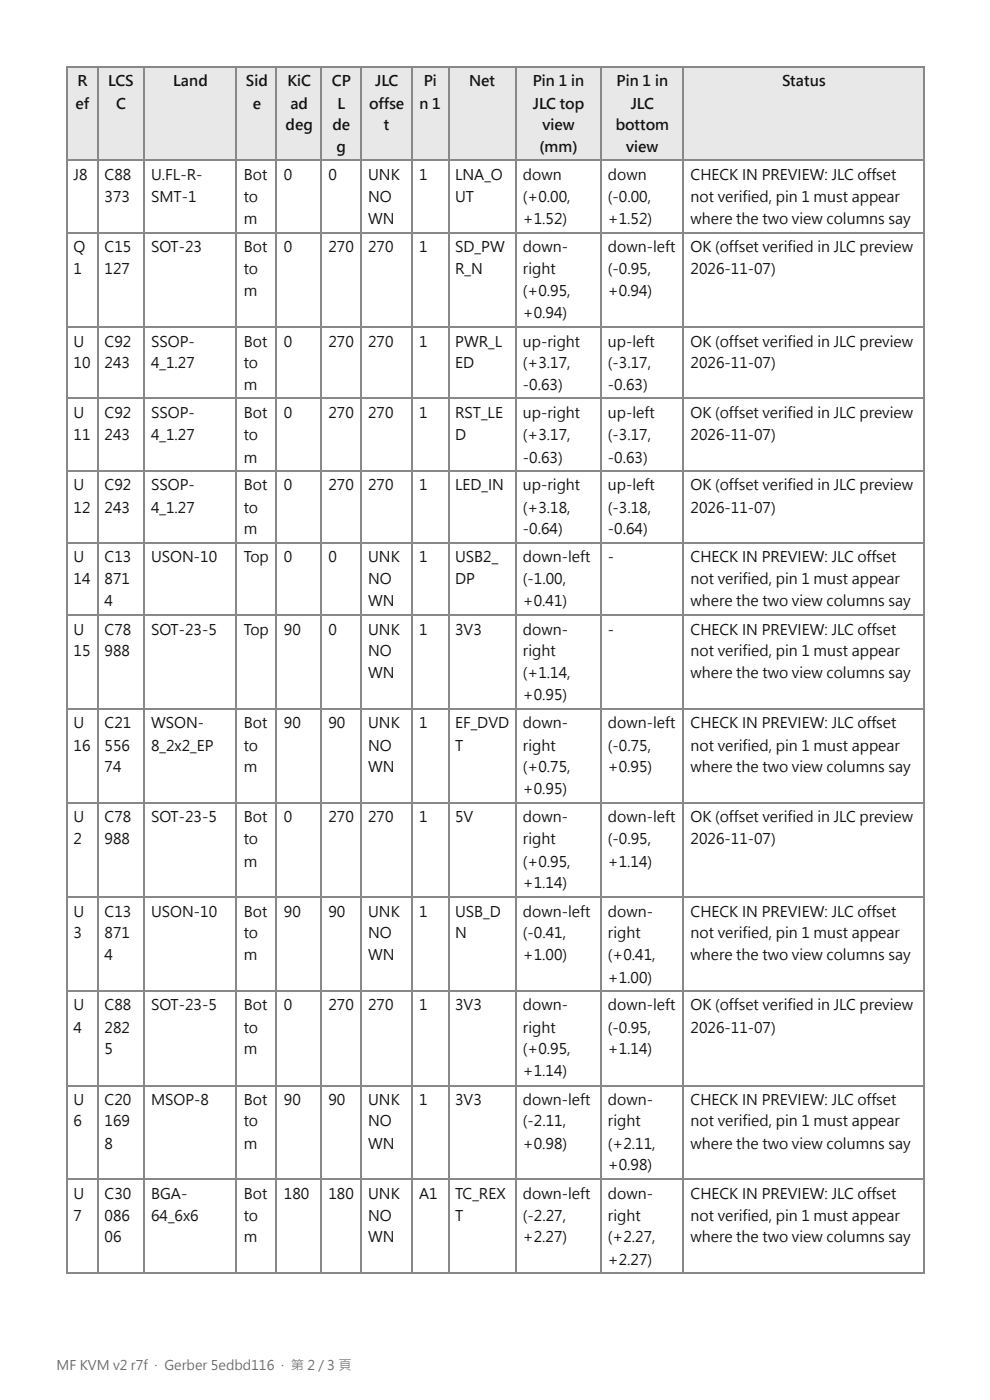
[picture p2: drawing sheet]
<svg xmlns="http://www.w3.org/2000/svg" width="210mm" height="297mm" viewBox="0 0 210 297" stroke-linecap="round" stroke-linejoin="round" font-family="sans-serif">
<defs><g id="words">
<g font-size="3.1" fill="#111">
<text x="16" y="23">ef</text>
<text x="16.4" y="18.3">R</text>
<text x="22.9" y="18.3">LCS</text>
<text x="24.6" y="23">C</text>
<text x="36.7" y="18.3">Land</text>
<text x="52.1" y="18.3">Sid</text>
<text x="53.6" y="23">e</text>
<text x="61" y="18.3">KiC</text>
<text x="61.6" y="23">ad</text>
<text x="70.4" y="18.3">CP</text>
<text x="71.6" y="23">L</text>
<text x="78.3" y="23">offse</text>
<text x="79.5" y="18.3">JLC</text>
<text x="88.9" y="23">n 1</text>
<text x="89.8" y="18.3">Pi</text>
<text x="99.5" y="18.3">Net</text>
<text x="113" y="18.3">Pin 1 in</text>
<text x="113" y="23">JLC top</text>
<text x="130.7" y="18.3">Pin 1 in</text>
<text x="133.7" y="23">JLC</text>
<text x="165.8" y="18.3">Status</text>
<text x="60.6" y="27.5">deg</text>
<text x="70.5" y="27.5">de</text>
<text x="81.4" y="27.5">t</text>
<text x="115" y="27.5">view</text>
<text x="130.5" y="27.5">bottom</text>
<text x="71.4" y="32.3">g</text>
<text x="114.4" y="32.3">(mm)</text>
<text x="132.8" y="32.3">view</text>
<text x="15.6" y="38.1">J8</text>
<text x="22.2" y="38.1">C88</text>
<text x="32" y="38.1">U.FL-R-</text>
<text x="51.7" y="38.1">Bot</text>
<text x="60.2" y="38.1">0</text>
<text x="69.6" y="38.1">0</text>
<text x="78" y="38.1">UNK</text>
<text x="88.9" y="38.1">1</text>
<text x="96.5" y="38.1">LNA_O</text>
<text x="110.9" y="38.1">down</text>
<text x="128.9" y="38.1">down</text>
<text x="146.4" y="38.1">CHECK IN PREVIEW: JLC offset</text>
<text x="22.2" y="42.9">373</text>
<text x="32" y="42.9">SMT-1</text>
<text x="51.7" y="42.9">to</text>
<text x="51.7" y="47.6">m</text>
<text x="78" y="42.9">NO</text>
<text x="78" y="47.6">WN</text>
<text x="96.5" y="42.9">UT</text>
<text x="110.9" y="42.9">(+0.00,</text>
<text x="110.9" y="47.6">+1.52)</text>
<text x="128.9" y="42.9">(-0.00,</text>
<text x="128.9" y="47.6">+1.52)</text>
<text x="146.4" y="42.9">not verified, pin 1 must appear</text>
<text x="146.4" y="47.6">where the two view columns say</text>
<text x="15.6" y="53.4">Q</text>
<text x="22.2" y="53.4">C15</text>
<text x="32" y="53.4">SOT-23</text>
<text x="51.7" y="53.4">Bot</text>
<text x="60.2" y="53.4">0</text>
<text x="69.6" y="53.4">270</text>
<text x="78" y="53.4">270</text>
<text x="88.9" y="53.4">1</text>
<text x="96.5" y="53.4">SD_PW</text>
<text x="110.9" y="53.4">down-</text>
<text x="128.9" y="53.4">down-left</text>
<text x="146.4" y="53.4">OK (offset verified in JLC preview</text>
<text x="15.6" y="58.2">1</text>
<text x="22.2" y="58.2">127</text>
<text x="51.7" y="58.2">to</text>
<text x="96.5" y="58.2">R_N</text>
<text x="110.9" y="58.2">right</text>
<text x="128.9" y="58.2">(-0.95,</text>
<text x="146.4" y="58.2">2026-11-07)</text>
<text x="51.7" y="62.7">m</text>
<text x="110.9" y="62.7">(+0.95,</text>
<text x="128.9" y="62.7">+0.94)</text>
<text x="110.9" y="67.5">+0.94)</text>
<text x="15.6" y="73.6">U</text>
<text x="22.2" y="73.6">C92</text>
<text x="32" y="73.6">SSOP-</text>
<text x="51.7" y="73.6">Bot</text>
<text x="60.2" y="73.6">0</text>
<text x="69.6" y="73.6">270</text>
<text x="78" y="73.6">270</text>
<text x="88.9" y="73.6">1</text>
<text x="96.5" y="73.6">PWR_L</text>
<text x="110.9" y="73.6">up-right</text>
<text x="128.9" y="73.6">up-left</text>
<text x="146.4" y="73.6">OK (offset verified in JLC preview</text>
<text x="15.6" y="78.1">10</text>
<text x="22.2" y="78.1">243</text>
<text x="32" y="78.1">4_1.27</text>
<text x="51.7" y="78.1">to</text>
<text x="51.7" y="82.8">m</text>
<text x="96.5" y="78.1">ED</text>
<text x="110.9" y="78.1">(+3.17,</text>
<text x="110.9" y="82.8">-0.63)</text>
<text x="128.9" y="78.1">(-3.17,</text>
<text x="128.9" y="82.8">-0.63)</text>
<text x="146.4" y="78.1">2026-11-07)</text>
<text x="15.6" y="88.6">U</text>
<text x="22.2" y="88.6">C92</text>
<text x="32" y="88.6">SSOP-</text>
<text x="51.7" y="88.6">Bot</text>
<text x="60.2" y="88.6">0</text>
<text x="69.6" y="88.6">270</text>
<text x="78" y="88.6">270</text>
<text x="88.9" y="88.6">1</text>
<text x="96.5" y="88.6">RST_LE</text>
<text x="110.9" y="88.6">up-right</text>
<text x="128.9" y="88.6">up-left</text>
<text x="146.4" y="88.6">OK (offset verified in JLC preview</text>
<text x="15.6" y="93.4">11</text>
<text x="22.2" y="93.4">243</text>
<text x="32" y="93.4">4_1.27</text>
<text x="51.7" y="93.4">to</text>
<text x="96.5" y="93.4">D</text>
<text x="110.9" y="93.4">(+3.17,</text>
<text x="128.9" y="93.4">(-3.17,</text>
<text x="146.4" y="93.4">2026-11-07)</text>
<text x="51.7" y="98.2">m</text>
<text x="110.9" y="98.2">-0.63)</text>
<text x="128.9" y="98.2">-0.63)</text>
<text x="15.6" y="104">U</text>
<text x="22.2" y="104">C92</text>
<text x="32" y="104">SSOP-</text>
<text x="51.7" y="104">Bot</text>
<text x="60.2" y="104">0</text>
<text x="69.6" y="104">270</text>
<text x="78" y="104">270</text>
<text x="88.9" y="104">1</text>
<text x="96.5" y="104">LED_IN</text>
<text x="110.9" y="104">up-right</text>
<text x="128.9" y="104">up-left</text>
<text x="146.4" y="104">OK (offset verified in JLC preview</text>
<text x="15.6" y="108.7">12</text>
<text x="22.2" y="108.7">243</text>
<text x="32" y="108.7">4_1.27</text>
<text x="51.7" y="108.7">to</text>
<text x="51.7" y="113.2">m</text>
<text x="110.9" y="108.7">(+3.18,</text>
<text x="110.9" y="113.2">-0.64)</text>
<text x="128.9" y="108.7">(-3.18,</text>
<text x="128.9" y="113.2">-0.64)</text>
<text x="146.4" y="108.7">2026-11-07)</text>
<text x="15.6" y="119.3">U</text>
<text x="22.2" y="119.3">C13</text>
<text x="32" y="119.3">USON-10</text>
<text x="51.7" y="119.3">Top</text>
<text x="60.2" y="119.3">0</text>
<text x="69.6" y="119.3">0</text>
<text x="78" y="119.3">UNK</text>
<text x="88.9" y="119.3">1</text>
<text x="96.5" y="119.3">USB2_</text>
<text x="110.9" y="119.3">down-left</text>
<text x="128.9" y="119.3">-</text>
<text x="146.4" y="119.3">CHECK IN PREVIEW: JLC offset</text>
<text x="15.6" y="123.8">14</text>
<text x="22.2" y="123.8">871</text>
<text x="78" y="123.8">NO</text>
<text x="96.5" y="123.8">DP</text>
<text x="110.9" y="123.8">(-1.00,</text>
<text x="146.4" y="123.8">not verified, pin 1 must appear</text>
<text x="22.2" y="128.6">4</text>
<text x="78" y="128.6">WN</text>
<text x="110.9" y="128.6">+0.41)</text>
<text x="146.4" y="128.6">where the two view columns say</text>
<text x="15.6" y="134.7">U</text>
<text x="22.2" y="134.7">C78</text>
<text x="32" y="134.7">SOT-23-5</text>
<text x="51.7" y="134.7">Top</text>
<text x="60.2" y="134.7">90</text>
<text x="69.6" y="134.7">0</text>
<text x="78" y="134.7">UNK</text>
<text x="88.9" y="134.7">1</text>
<text x="96.5" y="134.7">3V3</text>
<text x="110.9" y="134.7">down-</text>
<text x="128.9" y="134.7">-</text>
<text x="146.4" y="134.7">CHECK IN PREVIEW: JLC offset</text>
<text x="15.6" y="139.2">15</text>
<text x="22.2" y="139.2">988</text>
<text x="78" y="139.2">NO</text>
<text x="78" y="143.9">WN</text>
<text x="110.9" y="139.2">right</text>
<text x="110.9" y="143.9">(+1.14,</text>
<text x="146.4" y="139.2">not verified, pin 1 must appear</text>
<text x="146.4" y="143.9">where the two view columns say</text>
<text x="110.9" y="148.4">+0.95)</text>
<text x="15.6" y="154.5">U</text>
<text x="22.2" y="154.5">C21</text>
<text x="32" y="154.5">WSON-</text>
<text x="51.7" y="154.5">Bot</text>
<text x="60.2" y="154.5">90</text>
<text x="69.6" y="154.5">90</text>
<text x="78" y="154.5">UNK</text>
<text x="88.9" y="154.5">1</text>
<text x="96.5" y="154.5">EF_DVD</text>
<text x="110.9" y="154.5">down-</text>
<text x="128.9" y="154.5">down-left</text>
<text x="146.4" y="154.5">CHECK IN PREVIEW: JLC offset</text>
<text x="15.6" y="159.3">16</text>
<text x="22.2" y="159.3">556</text>
<text x="32" y="159.3">8_2x2_EP</text>
<text x="51.7" y="159.3">to</text>
<text x="78" y="159.3">NO</text>
<text x="96.5" y="159.3">T</text>
<text x="110.9" y="159.3">right</text>
<text x="128.9" y="159.3">(-0.75,</text>
<text x="146.4" y="159.3">not verified, pin 1 must appear</text>
<text x="22.2" y="163.8">74</text>
<text x="51.7" y="163.8">m</text>
<text x="78" y="163.8">WN</text>
<text x="110.9" y="163.8">(+0.75,</text>
<text x="128.9" y="163.8">+0.95)</text>
<text x="146.4" y="163.8">where the two view columns say</text>
<text x="110.9" y="168.5">+0.95)</text>
<text x="15.6" y="174.4">U</text>
<text x="15.6" y="179.1">2</text>
<text x="22.2" y="174.4">C78</text>
<text x="22.2" y="179.1">988</text>
<text x="32" y="174.4">SOT-23-5</text>
<text x="51.7" y="174.4">Bot</text>
<text x="51.7" y="179.1">to</text>
<text x="60.2" y="174.4">0</text>
<text x="69.6" y="174.4">270</text>
<text x="78" y="174.4">270</text>
<text x="88.9" y="174.4">1</text>
<text x="96.5" y="174.4">5V</text>
<text x="110.9" y="174.4">down-</text>
<text x="110.9" y="179.1">right</text>
<text x="128.9" y="174.4">down-left</text>
<text x="128.9" y="179.1">(-0.95,</text>
<text x="146.4" y="174.4">OK (offset verified in JLC preview</text>
<text x="146.4" y="179.1">2026-11-07)</text>
<text x="51.7" y="183.9">m</text>
<text x="110.9" y="183.9">(+0.95,</text>
<text x="128.9" y="183.9">+1.14)</text>
<text x="110.9" y="188.4">+1.14)</text>
<text x="15.6" y="194.5">U</text>
<text x="22.2" y="194.5">C13</text>
<text x="32" y="194.5">USON-10</text>
<text x="51.7" y="194.5">Bot</text>
<text x="60.2" y="194.5">90</text>
<text x="69.6" y="194.5">90</text>
<text x="78" y="194.5">UNK</text>
<text x="88.9" y="194.5">1</text>
<text x="96.5" y="194.5">USB_D</text>
<text x="110.9" y="194.5">down-left</text>
<text x="128.9" y="194.5">down-</text>
<text x="146.4" y="194.5">CHECK IN PREVIEW: JLC offset</text>
<text x="15.6" y="199">3</text>
<text x="22.2" y="199">871</text>
<text x="22.2" y="203.7">4</text>
<text x="51.7" y="199">to</text>
<text x="51.7" y="203.7">m</text>
<text x="78" y="199">NO</text>
<text x="78" y="203.7">WN</text>
<text x="96.5" y="199">N</text>
<text x="110.9" y="199">(-0.41,</text>
<text x="110.9" y="203.7">+1.00)</text>
<text x="128.9" y="199">right</text>
<text x="128.9" y="203.7">(+0.41,</text>
<text x="146.4" y="199">not verified, pin 1 must appear</text>
<text x="146.4" y="203.7">where the two view columns say</text>
<text x="128.9" y="208.5">+1.00)</text>
<text x="15.6" y="214.3">U</text>
<text x="22.2" y="214.3">C88</text>
<text x="32" y="214.3">SOT-23-5</text>
<text x="51.7" y="214.3">Bot</text>
<text x="60.2" y="214.3">0</text>
<text x="69.6" y="214.3">270</text>
<text x="78" y="214.3">270</text>
<text x="88.9" y="214.3">1</text>
<text x="96.5" y="214.3">3V3</text>
<text x="110.9" y="214.3">down-</text>
<text x="128.9" y="214.3">down-left</text>
<text x="146.4" y="214.3">OK (offset verified in JLC preview</text>
<text x="15.6" y="219.1">4</text>
<text x="22.2" y="219.1">282</text>
<text x="51.7" y="219.1">to</text>
<text x="110.9" y="219.1">right</text>
<text x="128.9" y="219.1">(-0.95,</text>
<text x="146.4" y="219.1">2026-11-07)</text>
<text x="22.2" y="223.6">5</text>
<text x="51.7" y="223.6">m</text>
<text x="110.9" y="223.6">(+0.95,</text>
<text x="128.9" y="223.6">+1.14)</text>
<text x="110.9" y="228.3">+1.14)</text>
<text x="15.6" y="234.4">U</text>
<text x="15.6" y="238.9">6</text>
<text x="22.2" y="234.4">C20</text>
<text x="22.2" y="238.9">169</text>
<text x="32" y="234.4">MSOP-8</text>
<text x="51.7" y="234.4">Bot</text>
<text x="51.7" y="238.9">to</text>
<text x="60.2" y="234.4">90</text>
<text x="69.6" y="234.4">90</text>
<text x="78" y="234.4">UNK</text>
<text x="78" y="238.9">NO</text>
<text x="88.9" y="234.4">1</text>
<text x="96.5" y="234.4">3V3</text>
<text x="110.9" y="234.4">down-left</text>
<text x="110.9" y="238.9">(-2.11,</text>
<text x="128.9" y="234.4">down-</text>
<text x="128.9" y="238.9">right</text>
<text x="146.4" y="234.4">CHECK IN PREVIEW: JLC offset</text>
<text x="146.4" y="238.9">not verified, pin 1 must appear</text>
<text x="22.2" y="243.7">8</text>
<text x="51.7" y="243.7">m</text>
<text x="78" y="243.7">WN</text>
<text x="110.9" y="243.7">+0.98)</text>
<text x="128.9" y="243.7">(+2.11,</text>
<text x="146.4" y="243.7">where the two view columns say</text>
<text x="128.9" y="248.2">+0.98)</text>
<text x="15.6" y="254.3">U</text>
<text x="22.2" y="254.3">C30</text>
<text x="32" y="254.3">BGA-</text>
<text x="51.7" y="254.3">Bot</text>
<text x="60.2" y="254.3">180</text>
<text x="69.6" y="254.3">180</text>
<text x="78" y="254.3">UNK</text>
<text x="88.9" y="254.3">A1</text>
<text x="96.5" y="254.3">TC_REX</text>
<text x="110.9" y="254.3">down-left</text>
<text x="128.9" y="254.3">down-</text>
<text x="146.4" y="254.3">CHECK IN PREVIEW: JLC offset</text>
<text x="15.6" y="259">7</text>
<text x="22.2" y="259">086</text>
<text x="22.2" y="263.5">06</text>
<text x="32" y="259">64_6x6</text>
<text x="51.7" y="259">to</text>
<text x="51.7" y="263.5">m</text>
<text x="78" y="259">NO</text>
<text x="78" y="263.5">WN</text>
<text x="96.5" y="259">T</text>
<text x="110.9" y="259">(-2.27,</text>
<text x="110.9" y="263.5">+2.27)</text>
<text x="128.9" y="259">right</text>
<text x="128.9" y="263.5">(+2.27,</text>
<text x="146.4" y="259">not verified, pin 1 must appear</text>
<text x="146.4" y="263.5">where the two view columns say</text>
<text x="128.9" y="268.3">+2.27)</text>
</g>
<text font-size="2.8" fill="#666b75" x="12" y="290.7">MF KVM v2 r7f · Gerber 5edbd116 · 第 2 / 3 頁</text>
</g></defs>
<g fill="#e8e8e8">
<path d="M14.3 14.3h6.3v19.8h-6.3z"/>
<path d="M20.6 14.3h10.1v19.8h-10.1z"/>
<path d="M30.7 14.3h19.6v19.8h-19.6z"/>
<path d="M50.3 14.3h8.4v19.8h-8.4z"/>
<path d="M58.7 14.3h9.6v19.8h-9.6z"/>
<path d="M68.3 14.3h8.2v19.8h-8.2z"/>
<path d="M76.5 14.3h10.8v19.8h-10.8z"/>
<path d="M87.3 14.3h7.7v19.8h-7.7z"/>
<path d="M95 14.3h14.5v19.8h-14.5z"/>
<path d="M109.5 14.3h18v19.8h-18z"/>
<path d="M127.5 14.3h17.5v19.8h-17.5z"/>
<path d="M145 14.3h51.1v19.8h-51.1z"/>
</g>
<g fill="none" stroke="#888" stroke-width=".26">
<path d="M14 14.2h182.1M14.2 14v256.1M20.8 14v256.1M30.6 14v256.1M50.1 14v256.1M58.6 14v256.1M68.1 14v256.1M76.6 14v256.1M87.4 14v256.1M95.1 14v256.1M109.4 14v256.1M127.4 14v256.1"/>
<path d="M144.9 14v256.1M195.9 14v256.1M14 34h182.1M14 49.3h182.1M14 69.5h182.1M14 84.5h182.1M14 99.9h182.1M14 115.2h182.1M14 130.6h182.1M14 150.4h182.1M14 170.3h182.1M14 190.4h182.1"/>
<path d="M14 210.2h182.1M14 230.3h182.1M14 250.2h182.1M14 270h182.1"/>
</g>
<use href="#words"/>
</svg>
